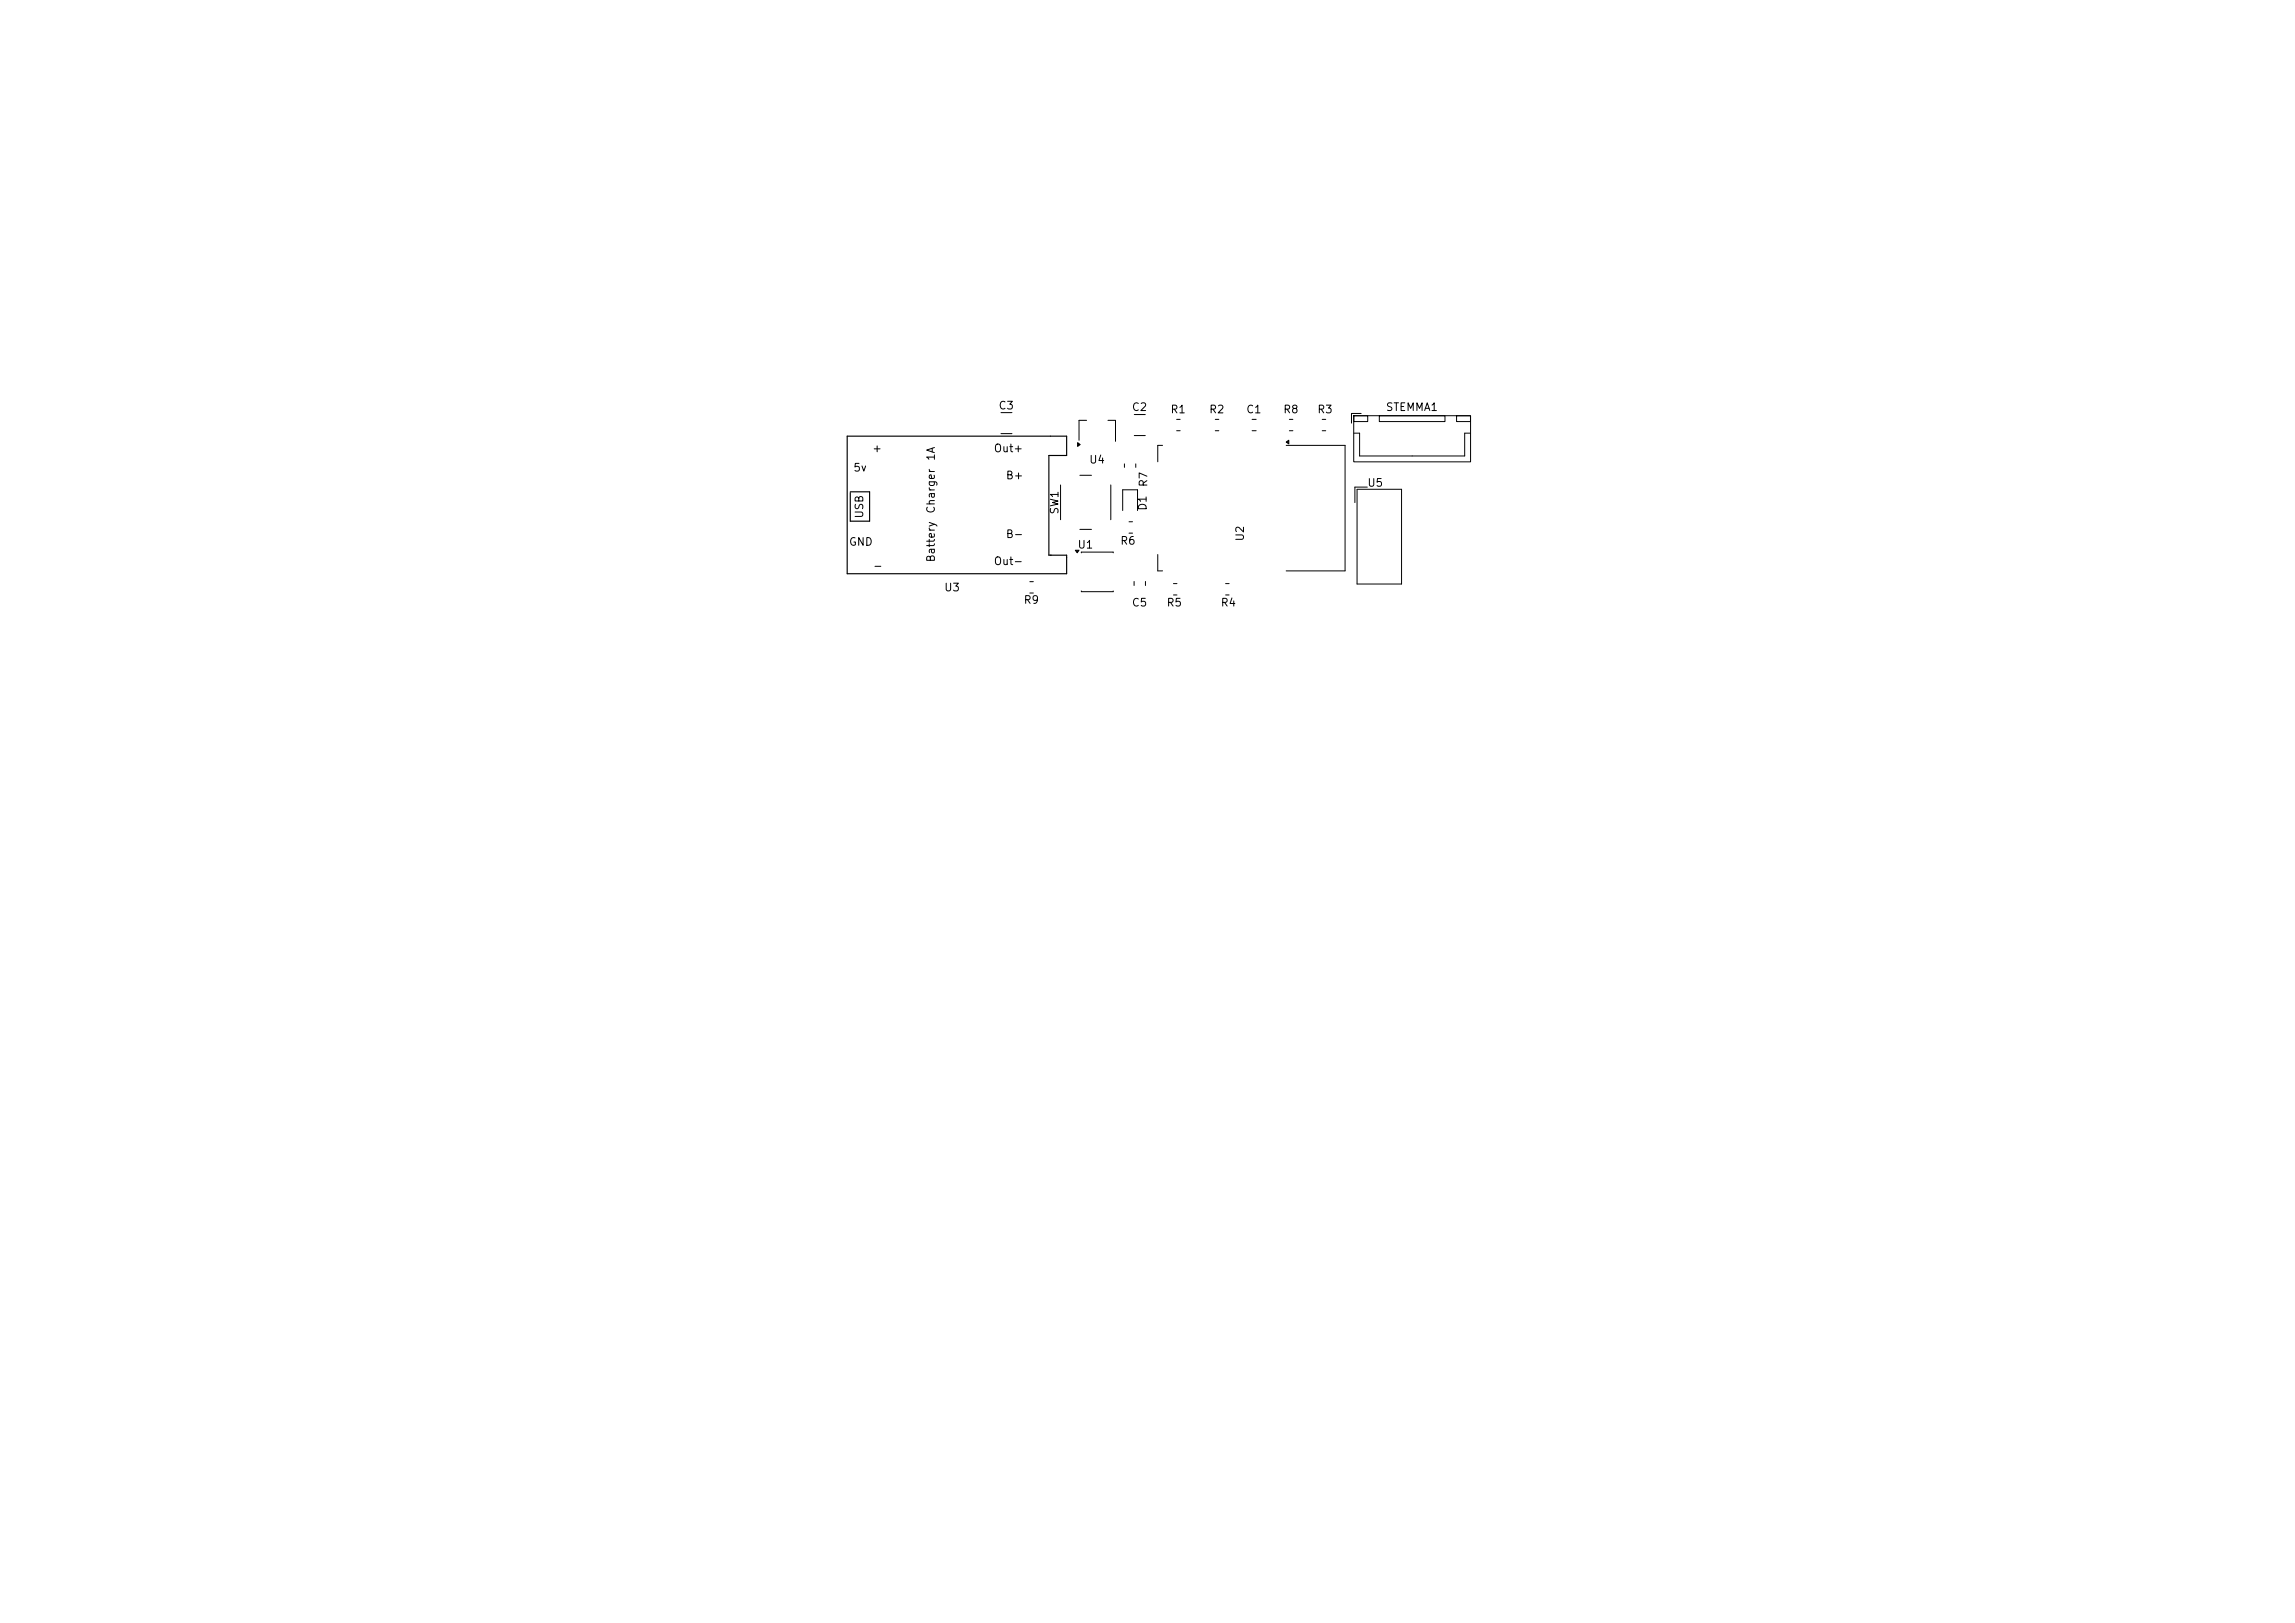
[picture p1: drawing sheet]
<svg xmlns="http://www.w3.org/2000/svg" width="297mm" height="210mm" viewBox="0 0 297 210" stroke-linecap="round" stroke-linejoin="round" font-family="sans-serif">
<defs><g id="words">
<g font-size="1">
<text x="129.1" y="53.2">C3</text>
<text x="146.4" y="53.4">C2</text>
<text x="151.4" y="53.7">R1</text>
<text x="156.4" y="53.7">R2</text>
<text x="161.2" y="53.7">C1</text>
<text x="166" y="53.7">R8</text>
<text x="170.4" y="53.7">R3</text>
<text x="179.3" y="53.4">STEMMA1</text>
<text x="112.8" y="58.8">+</text>
<text x="121.2" y="59.7" transform="rotate(-90 121.2 59.7)">1A</text>
<text x="128.5" y="58.8">Out+</text>
<text x="110.4" y="61.3">5v</text>
<text x="130.1" y="62.3">B+</text>
<text x="140.9" y="60.2">U4</text>
<text x="148.7" y="63.1" transform="rotate(-90 148.7 63.1)">R7</text>
<text x="176.9" y="63.2">U5</text>
<text x="109.8" y="70.9">GND</text>
<text x="112" y="67.2" transform="rotate(-90 112 67.2)">USB</text>
<text x="121.2" y="66.5" transform="rotate(-90 121.2 66.5)">Charger</text>
<text x="130.1" y="69.9">B-</text>
<text x="137.2" y="66.6" transform="rotate(-90 137.2 66.6)">SW1</text>
<text x="139.4" y="71.2">U1</text>
<text x="144.9" y="70.7">R6</text>
<text x="148.6" y="66.2" transform="rotate(-90 148.6 66.2)">D1</text>
<text x="161.2" y="70.1" transform="rotate(-90 161.2 70.1)">U2</text>
<text x="112.9" y="74">-</text>
<text x="121.2" y="72.8" transform="rotate(-90 121.2 72.8)">Battery</text>
<text x="122.1" y="76.8">U3</text>
<text x="128.5" y="73.4">Out-</text>
<text x="132.4" y="78.4">R9</text>
<text x="146.4" y="78.7">C5</text>
<text x="150.9" y="78.7">R5</text>
<text x="157.9" y="78.7">R4</text>
</g>
</g></defs>
<g fill="none" stroke="#000" stroke-width=".13">
<path d="M129.5 53.4h1.5M129.5 56.1h1.5M140.6 54.4h-1v2.6M143.4 54.4h1v2.7M146.8 53.6h1.4M146.8 56.4h1.4M150.5 57.6h-.7v2.2M152.3 54.3h.4M152.3 55.7h.4M157.3 54.3h.4M157.3 55.7h.4M162 54.3h.6"/>
<path d="M162 55.7h.6M166.4 57.6h7.7v16.3h-7.7M166.9 54.3h.4M166.9 55.7h.4M171.1 54.3h.5M171.1 55.7h.5M175.2 53.8h15.1v6h-15.1zM175.2 56.1h.8v2.9h13.5v-2.9h.8M175.2 53.8h1.8v.8h-1.8zM176.1 53.5h-1.2v1.3M178.5 53.8h8.5v.8h-8.5zM188.5 53.8h1.8v.8h-1.8z"/>
<path d="M133.3 75.3h.4M133.3 76.7h.4M137.2 62.8v4.5M139.7 68.5h1.5M139.7 61.5h1.5M139.9 71.5v-.1h4.2v.1M139.9 76.5v.1h4.2v-.1M143.7 62.8v4.5M145.3 66.1v-2.7h1.9v2.7M145.5 60v.5M146.1 67.5h.5M146.1 69h.5"/>
<path d="M146.8 75.2v.6M147 60v.5M148.2 75.2v.6M149.8 71.8v2.1h.7M151.9 75.5h.4M151.9 77h.4M158.6 75.5h.5M158.6 77h.5M175.6 63.3h5.8v12.3h-5.8v-12.3M176.9 63h-1.6v2"/>
</g>
<path d="M139.5 57.3l.3 .2-.3 .3zM166.5 57.2l.3-.2v.4zM139.2 71.2h.4l-.2 .3z" fill="#000" stroke="#000" stroke-width=".13"/>
<path d="M109.6 56.4h28.4v2.5h-2.3v12.9h2.3v2.4h-28.4zM110 63.6h2.5v3.8h-2.5v-3.7" fill="none" stroke="#000" stroke-width=".15"/>
<use href="#words"/>
</svg>
